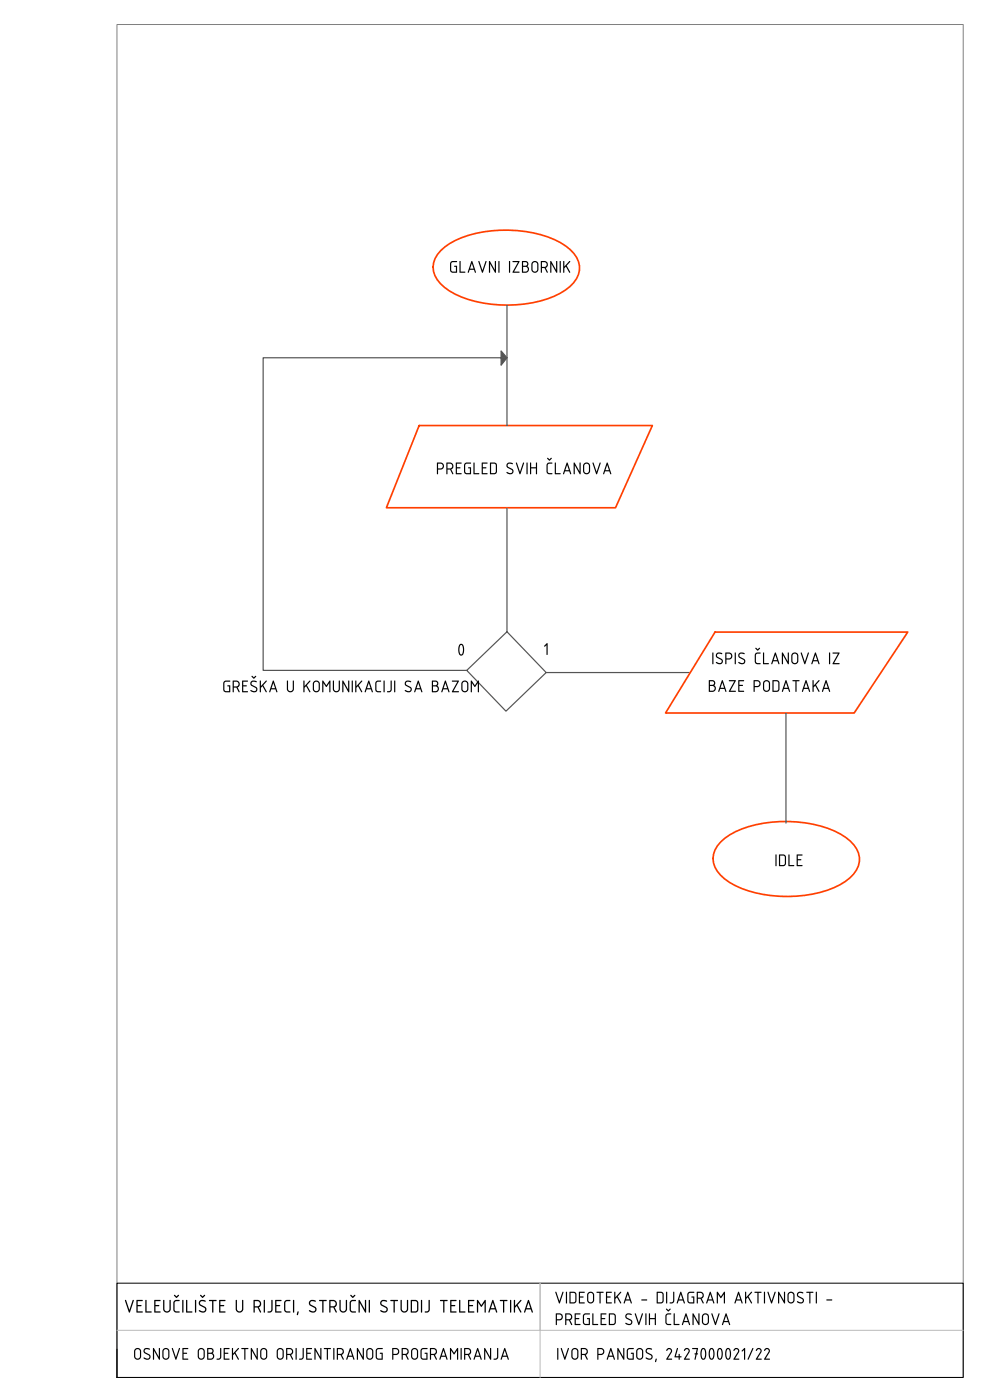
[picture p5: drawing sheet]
<svg xmlns="http://www.w3.org/2000/svg" width="210mm" height="297mm" viewBox="0 0 210 297" stroke-linecap="round" stroke-linejoin="round" font-family="sans-serif">
<!-- layer: OKVIR_unutarnji -->
<path d="M24.8 5.2h179.5v287h-179.5z" fill="none" stroke="#808080" stroke-width=".21"/>
<!-- layer: OKVIR_unut-iRC -->
<path d="M24.8 286.2v6" fill="none" stroke="#000" stroke-width=".21"/>
<!-- layer: OKVIR -->
<path d="M24.8 272.2h179.5v20h-179.5z" fill="none" stroke="#000" stroke-width=".21"/>
<path d="M114.5 272.2v20M24.8 282.2h179.5" fill="none" stroke="#bababa" stroke-width=".21"/>
<!-- layer: Pecat -->
<g fill="#000">
<path d="M95.5 55.6l.4-.2h1v.2h-.9l-.3 .3v1.4l.2 .2 .8 .1v-1h-.3l-.1-.2h.6v1.5h-1l-.4-.3zM97.4 55.4h.3v2.2h.9v.3l-1.2-.1zM100.1 55.9l-.4 1.1h.7zM100 55.4h.2l.7 2.5-.2-.1-.2-.6h-.9l-.2 .6h-.2zM101.5 55.4h.2l.6 1.9 .7-1.9h.2l-.8 2.5-.2-.1zM103.7 55.4h.2l1 1.8v-1.8h.3l-.1 2.5-.1-.1-1.1-1.8v1.8h-.2zM105.7 55.4h.2v2.5l-.2-.1zM108 55.4h.2l-.1 2.5-.2-.1zM108.7 55.4h1.5l-1.2 2.2h1.1v.3l-1.4-.1 1.1-2.2h-1.1zM110.7 55.4h.7a.62 .62 0 0 1 .6 .4 .62 .62 0 0 1-.2 .7 .74 .74 0 0 1 .4 .8 .74 .74 0 0 1-.8 .6l-.7-.1zM110.9 55.6v.8h.5a.37 .37 0 0 0 .4-.4 .37 .37 0 0 0-.4-.4zM110.9 56.6v1h.5a.5 .5 0 0 0 .5-.5 .5 .5 0 0 0-.5-.5zM113 55.8l-.1 1.3a.5 .5 0 0 0 .5 .5 .5 .5 0 0 0 .5-.5v-1a.5 .5 0 0 0-.3-.5 .5 .5 0 0 0-.6 .2zM113 55.5a.75 .75 0 0 1 1.2 .6v1a.75 .75 0 0 1-.8 .8 .75 .75 0 0 1-.7-.8v-1.2zM114.7 55.4h.7a.75 .75 0 0 1 .8 .6 .75 .75 0 0 1-.5 .8l.5 1h-.2l-.5-.9h-.6v.9l-.2 .1zM114.9 55.6v1h.5a.5 .5 0 0 0 .5-.5 .5 .5 0 0 0-.5-.5zM116.7 55.4h.2l1 1.8v-1.8h.3l-.1 2.5-.1-.1-1.1-1.8v1.8h-.2zM118.7 55.4h.2v2.5l-.2-.1zM119.4 55.4h.3v1.1l1-1.1h.2l-.7 .9 .7 1.4v.1h-.2l-.7-1.3-.3 .4v.9h-.3z"/>
<path d="M92.7 98.2l.7-.1a.75 .75 0 0 1 .8 .7 .75 .75 0 0 1-.8 .8h-.5v.9l-.2 .1zM92.9 98.3v1h.5a.5 .5 0 0 0 .5-.5 .5 .5 0 0 0-.5-.5zM94.7 98.2l.7-.1a.75 .75 0 0 1 .8 .6 .75 .75 0 0 1-.5 .8l.4 1-.2 .1-.5-1h-.5v.9l-.2 .1zM94.9 98.3v1h.5a.5 .5 0 0 0 .5-.5 .5 .5 0 0 0-.5-.5zM96.7 98.2h1.2l-.1 .1h-.9v.8l.8 .1-.1 .1h-.7v1h.9v.3l-1.1-.1zM98.5 98.4l.4-.3 1 .1-.1 .1h-.9l-.2 .3v1.4l.1 .3h.9v-1h-.4v-.1h.6l-.1 1.4h-.9l-.4-.3zM100.4 98.2h.3v2.1h.9v.3l-1.2-.1zM102.2 98.2h1.2l-.1 .1h-.9v.8l.8 .1-.1 .1h-.7v1h.9v.3l-1.1-.1zM103.9 98.2l1-.1 .4 .3 .1 1.7-.3 .4h-1.2zM104.2 98.3v2h.7l.3-.3v-1.4l-.3-.3zM107.5 98.4a.9 .9 0 0 1 1.3-.1l-.2 .2a.64 .64 0 0 0-1 .1l.2 .4 .8 .4a.65 .65 0 0 1 .2 .8 .65 .65 0 0 1-.8 .4l-.6-.3 .1-.2a.62 .62 0 0 0 .7 .2 .62 .62 0 0 0 .4-.4l-1-.7-.2-.3zM109.5 98.1h.1l.7 2 .6-2 .2 .1-.8 2.4-.1-.1zM111.6 98.2h.3l-.1 2.4-.2-.1zM112.4 98.2h.2v.9h1v-.9h.3l-.1 2.4-.2-.1v-1.2h-1v1.2h-.2zM116 98.4l.4-.3 .7 .1v.1l-.8 .1-.2 .2 .1 1.6 .2 .1h.7v.3h-.7l-.4-.3zM116 97.2l.2-.1 .3 .3 .4-.3 .1 .1-.5 .5zM117.6 98.2h.3v2.1h.9v.3l-1.2-.1zM120.3 98.6l-.4 1.1h.7zM120.2 98.1h.2l.7 2.5h-.2l-.2-.6h-.9l-.2 .6-.2-.1zM121.6 98.2l.3-.1 1 1.9v-1.8h.2v2.4h-.2l-1-1.9v1.8h-.3zM124.1 98.4l-.2 .3v1.1a.5 .5 0 0 0 .5 .5 .5 .5 0 0 0 .5-.5v-1a.5 .5 0 0 0-.3-.4 .5 .5 0 0 0-.5 0zM123.8 98.4a.75 .75 0 0 1 .8-.3 .75 .75 0 0 1 .5 .7v1a.75 .75 0 0 1-.7 .8 .75 .75 0 0 1-.8-.8zM125.7 98.1h.2l.6 2 .7-2 .2 .1-.8 2.4-.2-.1zM128.8 98.6l-.4 1.1h.7zM128.7 98.1h.2l.7 2.5h-.2l-.2-.6h-.9l-.2 .6-.2-.1z"/>
<path d="M47.4 144.6l.4-.3 1 .1v.2h-.9l-.3 .3v1.4l.2 .2 .8 .1v-1h-.3l-.1-.2h.6v1.4h-1l-.4-.2zM49.3 144.4l.8-.1a.75 .75 0 0 1 .7 .6 .75 .75 0 0 1-.4 .9l.4 1h-.2l-.5-1h-.5v1h-.2zM49.6 144.6v1h.5a.5 .5 0 0 0 .5-.5 .5 .5 0 0 0-.5-.5zM51.3 144.4h1.3l-.1 .2h-.9v.7l.7 .1v.2h-.7v1h.9v.2h-1.2zM53.3 143.4h.2l.3 .3 .4-.4 .1 .2-.5 .5zM53.3 144.5a.92 .92 0 0 1 1.2 .1l-.2 .1a.56 .56 0 0 0-1 .3l.1 .2 .8 .5a.64 .64 0 0 1 .3 .8 .64 .64 0 0 1-.8 .3l-.6-.3 .1-.2a.62 .62 0 0 0 .7 .3 .62 .62 0 0 0 .4-.5l-1-.7-.2-.6zM55.1 144.4h.2v1.1l1.1-1.1h.2l-.8 .9 .8 1.4-.1 .1h-.1l-.7-1.3-.4 .4v.9h-.2zM58 144.9l-.4 1.1h.7zM57.9 144.4h.2l.7 2.4h-.2l-.2-.6h-.9l-.2 .6h-.2zM60.8 144.4h.3v1.7a.5 .5 0 0 0 .5 .5 .5 .5 0 0 0 .5-.5v-1.8l.2 .1v1.7a.75 .75 0 0 1-.7 .7 .75 .75 0 0 1-.8-.7zM64.3 144.4h.3v1.1l1-1.1h.2l-.7 .9 .7 1.4v.1h-.2l-.7-1.3-.3 .4v.9h-.3zM66.8 144.7l-.2 .3v1.1a.5 .5 0 0 0 .5 .5 .5 .5 0 0 0 .5-.5v-1a.5 .5 0 0 0-.3-.5 .5 .5 0 0 0-.5 .1zM66.7 144.4a.75 .75 0 0 1 1.1 .7v1a.75 .75 0 0 1-.7 .7 .75 .75 0 0 1-.8-.7v-1.2zM68.3 144.4h.2l.7 1 .7-1h.2l-.1 2.4h-.2v-1.9l-.6 .8-.6-.8v1.9h-.3zM70.6 144.4h.2v1.7a.5 .5 0 0 0 .5 .5 .5 .5 0 0 0 .5-.5l.1-1.8 .2 .1v1.7a.75 .75 0 0 1-.8 .7 .75 .75 0 0 1-.7-.7zM72.6 144.4h.2l1 1.8v-1.8h.3l-.1 2.4h-.1l-1.1-1.9v1.9h-.2zM74.6 144.4h.2v2.4h-.2zM75.3 144.4h.3v1.1l1-1.1h.2l-.7 .9 .7 1.4v.1h-.2l-.7-1.3-.3 .4v.9h-.3zM78.2 144.9l-.4 1.1h.8zM78.1 144.4h.2l.7 2.4h-.1l-.2-.6h-.9l-.2 .6h-.3zM79.8 144.5l.3-.2 .7 .1v.2h-.8l-.2 .3 .1 1.5 .2 .2h.7v.2h-.7l-.4-.2-.1-1.8zM81.3 144.4h.3l-.1 2.4h-.2zM82.8 144.4h.3v1.8a.57 .57 0 0 1-.4 .6 .57 .57 0 0 1-.6-.2 .47 .47 0 0 0 .7-.4zM83.6 144.4h.2v2.4h-.2zM86.1 144.4a.78 .78 0 0 1 1.1 .2l-.2 .1a.64 .64 0 0 0-.9 .2l.1 .3 .8 .5a.65 .65 0 0 1 .3 .8 .65 .65 0 0 1-.8 .3l-.6-.3 .1-.2a.62 .62 0 0 0 .6 .3 .62 .62 0 0 0 .5-.5l-1.1-.7-.2-.2v-.4zM88.7 144.9l-.4 1.1h.8zM88.6 144.4h.2l.7 2.4h-.1l-.2-.6h-.9l-.2 .6h-.3zM91.6 144.4l.7-.1a.62 .62 0 0 1 .6 .4 .62 .62 0 0 1-.2 .7 .74 .74 0 0 1 .4 .9 .74 .74 0 0 1-.8 .5h-.7zM91.8 144.6v.7h.5a.37 .37 0 0 0 .4-.3 .37 .37 0 0 0-.4-.4zM91.8 145.6v1h.5a.5 .5 0 0 0 .5-.5 .5 .5 0 0 0-.5-.5zM94.5 144.9l-.4 1.1h.7zM94.3 144.4h.3l.7 2.4h-.2l-.2-.6h-.9l-.2 .6h-.2zM95.8 144.4h1.5l-1.1 2.2h1.1v.2h-1.5l1.2-2.2h-1.1zM98.3 144.7l-.2 .3v1.1a.5 .5 0 0 0 .5 .5 .5 .5 0 0 0 .5-.5v-1a.5 .5 0 0 0-.3-.5 .5 .5 0 0 0-.5 .1zM98 144.6a.74 .74 0 0 1 .9-.2 .74 .74 0 0 1 .4 .7v1a.75 .75 0 0 1-.7 .7 .75 .75 0 0 1-.8-.7v-1.2zM99.8 144.4h.2l.7 1 .7-1h.2l-.1 2.4h-.2v-1.9l-.6 .8-.6-.8v1.9h-.3z"/>
<path d="M26.6 275.7h.1l.7 2.1 .7-2.1 .3 .1-.9 2.6-.2-.1-.8-2.4zM29 275.7l1.3 .1-.1 .2h-1v.8h.8l-.1 .2h-.7v1.1h1v.3l-1.3-.1zM30.8 275.8h.3v2.3h1v.3l-1.3-.1zM32.7 275.8h1.4l-.1 .2h-1v.8h.8l-.1 .2h-.7v1.1h1v.3l-1.3-.1zM34.7 275.7l.2 .1v1.8a.54 .54 0 0 0 .5 .5 .54 .54 0 0 0 .5-.5l.1-1.9 .2 .1v1.8a.81 .81 0 0 1-.8 .8 .81 .81 0 0 1-.8-.8zM36.9 276l.4-.3 .8 .1-.1 .2h-.8l-.2 .3 .1 1.7 .2 .1h.7v.3h-.7l-.4-.3zM36.9 274.7l.2-.1 .3 .4 .4-.4 .2 .2-.6 .5zM38.7 275.7l.2 .1-.1 2.6-.2-.1zM39.5 275.7l.2 .1v2.3h1v.3l-1.2-.1zM41.4 275.7l.2 .1-.1 2.6-.2-.1zM42.4 274.7l.2-.1 .4 .4 .3-.4 .2 .2-.6 .5zM42.3 276a.98 .98 0 0 1 1.3 0l-.1 .1a.69 .69 0 0 0-1.1 .2l.1 .4 .9 .4a.69 .69 0 0 1 .3 .9 .69 .69 0 0 1-.8 .4l-.7-.3 .1-.2a.67 .67 0 0 0 .7 .2 .67 .67 0 0 0 .5-.5l-1-.6a.64 .64 0 0 1-.2-1zM44.3 275.8h1.6v.2h-.6l-.1 2.4-.2-.1v-2.3h-.6zM46.5 275.7l1.3 .1v.2h-1.1v.8h.9l-.1 .2h-.8v1.1h1.1v.3l-1.3-.1zM50 275.7l.3 .1v1.8a.54 .54 0 0 0 .5 .5 .54 .54 0 0 0 .5-.5l.1-1.9 .2 .1v1.8a.81 .81 0 0 1-.8 .8 .81 .81 0 0 1-.8-.8zM53.8 275.7h.1a1.26 1.26 0 0 1 1.4 .4 .86 .86 0 0 1-.4 1.2l.5 1-.3 .1-.5-1.1h-.6v1l-.2 .1zM54 276v1h.6a.54 .54 0 0 0 .5-.5 .54 .54 0 0 0-.5-.5zM55.9 275.8h.3l-.1 2.6-.2-.1zM57.6 275.7l.2 .1v1.9a.66 .66 0 0 1-.4 .6 .66 .66 0 0 1-.7 0l.1-.2a.5 .5 0 0 0 .7-.4zM58.4 275.7l1.3 .1-.1 .2h-1v.8h.8v.2h-.8v1.1h1v.3l-1.2-.1zM60.3 276l.5-.3 .8 .1-.1 .2h-.8l-.2 .3 .1 1.7 .2 .1h.7v.3h-.7l-.5-.3zM62.2 275.7l.2 .1-.1 2.6-.2-.1zM63.1 278.2l.2-.1v.2l-.1 .6h-.2zM65.8 275.8a.85 .85 0 0 1 1.2 .2l-.2 .1a.69 .69 0 0 0-1 .2l.1 .4 .9 .4a.7 .7 0 0 1 .3 .9 .7 .7 0 0 1-.9 .4l-.7-.3 .1-.2a.67 .67 0 0 0 .7 .2 .67 .67 0 0 0 .6-.5l-1-.6a.69 .69 0 0 1-.1-1.2zM67.7 275.7l1.6 .1-.1 .2h-.6l-.1 2.4-.2-.1v-2.3h-.6zM69.9 275.7h.1a1.26 1.26 0 0 1 1.3 .4 .86 .86 0 0 1-.3 1.2l.4 1-.2 .1-.5-1.1h-.6v1l-.2 .1zM70.1 276v1h.5a.54 .54 0 0 0 .6-.5 .54 .54 0 0 0-.6-.5zM72.1 275.7l.2 .1v1.8a.54 .54 0 0 0 .5 .5 .54 .54 0 0 0 .5-.5l.1-1.9 .2 .1v1.8a.81 .81 0 0 1-.8 .8 .81 .81 0 0 1-.8-.8zM74.2 276l.5-.3 .8 .1-.1 .2h-.8l-.2 .3 .1 1.7 .2 .1h.7v.3h-.7l-.5-.3zM74.3 274.7l.2-.1 .3 .4 .4-.4 .2 .2-.6 .5zM76.1 275.7h.2l1.1 2v-1.9h.3l-.1 2.6h-.2l-1.1-2v1.9h-.3zM78.2 275.8h.3l-.1 2.6-.2-.1zM80.8 275.9a.99 .99 0 0 1 1.3 .1l-.2 .1a.69 .69 0 0 0-1 .2l.1 .4 .9 .4a.7 .7 0 0 1 .3 .9 .7 .7 0 0 1-.9 .4l-.6-.3 .1-.2a.67 .67 0 0 0 .6 .2 .67 .67 0 0 0 .6-.5l-1-.6a.67 .67 0 0 1-.2-1.1zM82.8 275.7l1.6 .1-.1 .2h-.6v2.4l-.2-.1v-2.3h-.7zM85 275.7l.2 .1v1.8a.54 .54 0 0 0 .6 .5 .54 .54 0 0 0 .5-.5l.1-1.9 .2 .1v1.8a.81 .81 0 0 1-.8 .8 .81 .81 0 0 1-.9-.8zM87.2 275.7h1l.4 .3 .1 1.9-.3 .4h-1.3zM87.4 276v2.1h.7l.4-.3v-1.5l-.4-.3zM89.3 275.7l.2 .1v2.6l-.2-.1zM90.9 275.7l.2 .1v1.9a.66 .66 0 0 1-.3 .6 .66 .66 0 0 1-.7 0v-.2a.5 .5 0 0 0 .8-.4zM93.4 275.7l1.5 .1v.2h-.6l-.1 2.4-.2-.1v-2.3h-.6zM95.5 275.7l1.3 .1v.2h-1.1v.8h.8v.2h-.8v1.1h1.1v.3l-1.3-.1zM97.4 275.7l.2 .1v2.3h1v.3l-1.2-.1zM99.3 275.7l1.3 .1-.1 .2h-1v.8h.8v.2h-.8v1.1h1v.3l-1.3-.1zM101.2 275.7h.2l.7 1.1 .7-1.1 .2 .1v2.6l-.2-.1v-2l-.8 .9-.6-.9v2h-.3zM104.5 276.3l-.4 1.2h.8zM104.4 275.8h.2l.9 2.4-.1 .2h-.2l-.2-.7h-1l-.2 .7-.2-.1zM106.1 275.7l1.5 .1-.1 .2h-.6v2.4l-.2-.1v-2.3h-.6zM108.2 275.7l.2 .1v2.6l-.2-.1zM109 275.7l.2 .1v1.2l1.2-1.3 .2 .1-.8 1 .8 1.4-.1 .2h-.1l-.8-1.4-.4 .4v.9h-.2zM112.1 276.3l-.4 1.2h.8zM112 275.8h.2l.8 2.4-.1 .2h-.1l-.2-.7h-1l-.2 .7-.3-.1z"/>
<path d="M117.8 274h.2l.6 1.9 .7-1.9h.2l-.8 2.5-.2-.1zM120.1 274h.2l-.1 2.5-.2-.1zM120.8 274h1l.4 .2 .1 1.8-.3 .4h-1.2zM121 274.2v2h.7l.3-.3v-1.4l-.3-.3zM122.8 274h1.2l-.1 .2h-.9v.8h.8l-.1 .2h-.7v1h.9v.3l-1.1-.1zM124.9 274.4l-.1 .2v1.1a.5 .5 0 0 0 .5 .5 .5 .5 0 0 0 .5-.5v-1a.49 .49 0 0 0-.3-.5 .49 .49 0 0 0-.6 .2zM124.7 274.2a.74 .74 0 0 1 .8-.2 .74 .74 0 0 1 .5 .7v1a.75 .75 0 0 1-.7 .8 .75 .75 0 0 1-.8-.8v-1.1zM126.5 274h1.5l-.1 .2h-.5l-.1 2.3-.2-.1v-2.2h-.5zM128.6 274h1.2l-.1 .2h-.9v.8h.7l-.1 .2h-.6v1h.9v.3l-1.2-.1zM130.3 274h.2v1.1l1.1-1.1h.2l-.8 1 .7 1.3v.1h-.2l-.7-1.2-.3 .3v.9h-.2zM133.1 274.5l-.3 1.1h.7zM133 274h.2l.7 2.5-.1-.1-.2-.6h-.9l-.2 .6h-.2zM136.1 275.6h1.1l.1 .2h-1.2zM139.3 274h1l.4 .2 .1 1.8-.3 .4h-1.2zM139.5 274.2v2h.7l.3-.3v-1.4l-.3-.3zM141.3 274h.2l-.1 2.5-.1-.1zM142.8 274h.2v1.8a.57 .57 0 0 1-.3 .6 .57 .57 0 0 1-.7-.1l.1-.1a.47 .47 0 0 0 .7-.4zM144.4 274.5l-.4 1.1h.7zM144.3 274h.2l.7 2.5-.2-.1-.2-.6h-.9l-.2 .6h-.2zM145.8 274.2l.4-.2h1.1l-.1 .2h-.9l-.3 .3v1.4l.2 .3h.8v-1h-.3l-.1-.2h.7l-.1 1.5h-1l-.4-.3zM147.8 274h.7a.75 .75 0 0 1 .8 .6 .75 .75 0 0 1-.5 .8l.4 1h-.2l-.5-.9h-.5v.9l-.2 .1zM148 274.2v1h.5a.5 .5 0 0 0 .5-.5 .5 .5 0 0 0-.5-.5zM150.6 274.5l-.3 1.1h.7zM150.5 274h.2l.7 2.5-.1-.1-.2-.6h-.9l-.2 .6h-.2zM152 274h.2l.7 1 .6-1h.3l-.1 2.5-.2-.1v-1.9l-.7 .8-.5-.8v1.9h-.3zM156.6 274.5l-.3 1.1h.7zM156.5 274h.2l.7 2.5-.1-.1-.2-.6h-.9l-.2 .6h-.2zM158.1 274h.2v1.1l1-1.1h.2l-.7 1 .7 1.3-.1 .1h-.1l-.7-1.2-.3 .3v.9h-.3zM160.1 274h1.4l-.1 .2h-.5l-.1 2.3-.2-.1v-2.2h-.5zM162 274h.3l-.1 2.5-.2-.1zM162.8 274h.2l.6 1.9 .7-1.9h.2l-.8 2.5-.2-.1zM165.1 274h.1l1 1.9v-1.9h.3l-.1 2.5-.1-.1-1.1-1.8v1.8h-.2zM167.5 274.3l-.3 .3v1.1a.5 .5 0 0 0 .5 .5 .5 .5 0 0 0 .5-.5v-1a.5 .5 0 0 0-.2-.4 .5 .5 0 0 0-.5 0zM167.1 274.3a.75 .75 0 0 1 .9-.3 .75 .75 0 0 1 .5 .7v1a.75 .75 0 0 1-.8 .8 .75 .75 0 0 1-.7-.8zM169.1 274.2a.9 .9 0 0 1 1.3 0l-.2 .1a.64 .64 0 0 0-1 .2l.2 .4 .8 .4a.65 .65 0 0 1 .2 .8 .65 .65 0 0 1-.8 .4l-.6-.3 .1-.2a.62 .62 0 0 0 .7 .2 .62 .62 0 0 0 .4-.5l-1-.6-.2-.3zM171 274h1.5l-.1 .2h-.5l-.1 2.3-.2-.1v-2.2h-.5zM173.1 274h.1v2.5l-.2-.1zM175.3 275.6h1.1l.1 .2h-1.2z"/>
<path d="M28.8 286.4l-.1 1.2a.5 .5 0 0 0 .5 .5 .5 .5 0 0 0 .5-.5v-1a.5 .5 0 0 0-.4-.4 .5 .5 0 0 0-.5 .2zM28.5 286.2a.75 .75 0 0 1 .9-.3 .75 .75 0 0 1 .5 .7v1a.75 .75 0 0 1-.7 .8 .75 .75 0 0 1-.8-.8zM30.7 286a.78 .78 0 0 1 1.1 .1l-.2 .2a.64 .64 0 0 0-.9 .1l.1 .4 .8 .4a.65 .65 0 0 1 .3 .8 .65 .65 0 0 1-.8 .4l-.6-.3 .1-.2a.62 .62 0 0 0 .6 .3 .62 .62 0 0 0 .5-.5l-1.1-.7-.2-.3v-.3zM32.5 285.9h.1l1.1 1.9v-1.8h.2v2.4h-.2l-1-1.9v1.8h-.3zM34.8 286.4l-.1 1.2a.5 .5 0 0 0 .5 .5 .5 .5 0 0 0 .5-.5v-1a.5 .5 0 0 0-.4-.4 .5 .5 0 0 0-.5 .2zM34.8 286a.75 .75 0 0 1 1.1 .6v1a.75 .75 0 0 1-.7 .8 .75 .75 0 0 1-.8-.8v-1.1zM36.5 285.9h.2l.6 2 .7-2 .2 .1-.9 2.4-.1-.1zM38.7 285.9l1.2 .1v.1h-1v.8l.8 .1-.1 .1h-.7v1h1v.3l-1.2-.1zM42.3 286.4l-.1 1.2a.5 .5 0 0 0 .5 .5 .5 .5 0 0 0 .5-.5v-1a.5 .5 0 0 0-.4-.4 .5 .5 0 0 0-.5 .2zM42.3 286a.75 .75 0 0 1 1.1 .6v1a.75 .75 0 0 1-.7 .8 .75 .75 0 0 1-.8-.8v-1.1zM44 285.9h.7a.62 .62 0 0 1 .6 .4 .62 .62 0 0 1-.2 .7 .74 .74 0 0 1 .3 .9 .74 .74 0 0 1-.7 .5l-.8-.1zM44.2 286.1v.8h.5a.37 .37 0 0 0 .4-.4 .37 .37 0 0 0-.4-.4zM44.2 287.1v1h.5a.5 .5 0 0 0 .5-.5 .5 .5 0 0 0-.5-.5zM46.7 285.9l.2 .1v1.8a.57 .57 0 0 1-.3 .6 .57 .57 0 0 1-.7-.2l.1-.1a.47 .47 0 0 0 .7-.3zM47.4 286h1.3l-.1 .1h-.9v.8l.7 .1v.1h-.7v1h.9v.3l-1.2-.1zM49.2 286h.2v1.1l1.1-1.2 .2 .1-.8 .9 .8 1.3-.1 .2h-.1l-.7-1.3-.4 .3v.9h-.2zM51.2 285.9l1.5 .1-.1 .1h-.5l-.1 2.3-.2-.1v-2.2h-.6zM53.2 285.9h.2l1 1.9v-1.8h.3l-.1 2.4h-.1l-1.1-1.9v1.8h-.2zM55.5 286.4l-.1 1.2a.5 .5 0 0 0 .5 .5 .5 .5 0 0 0 .5-.5v-1a.5 .5 0 0 0-.3-.4 .5 .5 0 0 0-.6 .2zM55.3 286.2a.75 .75 0 0 1 .8-.3 .75 .75 0 0 1 .6 .7v1a.75 .75 0 0 1-.8 .8 .75 .75 0 0 1-.7-.8zM59 286.4l-.1 1.2a.5 .5 0 0 0 .5 .5 .5 .5 0 0 0 .5-.5v-1a.5 .5 0 0 0-.3-.4 .5 .5 0 0 0-.6 .2zM59 286a.75 .75 0 0 1 1.2 .6v1a.75 .75 0 0 1-.8 .8 .75 .75 0 0 1-.7-.8v-1.1zM60.7 285.9h.7a.75 .75 0 0 1 .8 .6 .75 .75 0 0 1-.5 .8l.5 1-.2 .1-.5-1h-.6v.9l-.2 .1zM60.9 286.1v1h.5a.5 .5 0 0 0 .5-.5 .5 .5 0 0 0-.5-.5zM62.7 286h.2v2.4l-.2-.1zM64.2 285.9l.2 .1v1.8a.57 .57 0 0 1-.3 .6 .57 .57 0 0 1-.7-.2l.1-.1a.47 .47 0 0 0 .7-.3zM64.9 286h1.3l-.1 .1h-.9v.8l.7 .1v.1h-.7v1h.9v.3l-1.2-.1zM66.7 286l.2-.1 1 1.9v-1.8h.3l-.1 2.4h-.1l-1.1-1.9v1.8h-.2zM68.7 285.9l1.5 .1-.1 .1h-.6v2.3l-.2-.1v-2.2h-.6zM70.7 285.9l.2 .1v2.4l-.2-.1zM71.5 285.9h.7a.75 .75 0 0 1 .7 .6 .75 .75 0 0 1-.4 .8l.4 1-.2 .1-.5-1h-.5v.9l-.2 .1zM71.7 286.1v1h.5a.5 .5 0 0 0 .5-.5 .5 .5 0 0 0-.5-.5zM74.3 286.4l-.4 1.1h.8zM74.2 285.9h.2l.7 2.5h-.2l-.1-.6h-1l-.1 .6-.3-.1zM75.7 286l.2-.1 1 1.9v-1.8h.3l-.1 2.4h-.1l-1.1-1.9v1.8h-.2zM78 286.4l-.1 1.2a.5 .5 0 0 0 .5 .5 .5 .5 0 0 0 .5-.5v-1a.5 .5 0 0 0-.3-.4 .5 .5 0 0 0-.6 .2zM77.8 286.2a.75 .75 0 0 1 .8-.3 .75 .75 0 0 1 .6 .7v1a.75 .75 0 0 1-.8 .8 .75 .75 0 0 1-.7-.8zM79.8 286.2l.4-.3 1 .1-.1 .1h-.9l-.3 .3v1.5l.2 .2h.8v-1h-.3l-.1-.1h.7l-.1 1.4h-.9l-.4-.3zM83.2 285.9h.7a.75 .75 0 0 1 .8 .7 .75 .75 0 0 1-.8 .8h-.5v.9l-.2 .1zM83.4 286.1v1h.5a.5 .5 0 0 0 .5-.5 .5 .5 0 0 0-.5-.5zM85.2 286l.7-.1a.75 .75 0 0 1 .8 .6 .75 .75 0 0 1-.5 .8l.5 1-.3 .1-.4-1h-.6v.9l-.2 .1zM85.4 286.1v1h.5a.5 .5 0 0 0 .5-.5 .5 .5 0 0 0-.5-.5zM87.5 286.4l-.1 1.2a.5 .5 0 0 0 .5 .5 .5 .5 0 0 0 .5-.5v-1a.5 .5 0 0 0-.3-.4 .5 .5 0 0 0-.6 .2zM87.3 286.2a.75 .75 0 0 1 .8-.3 .75 .75 0 0 1 .6 .7v1a.75 .75 0 0 1-.8 .8 .75 .75 0 0 1-.7-.8zM89.4 286h1.3l-.1 .1h-.9l-.3 .3v1.5l.2 .2h.8v-1h-.3l-.1-.1h.7l-.1 1.4h-.9l-.4-.3-.1-1.7zM91.2 285.9h.7a.75 .75 0 0 1 .8 .6 .75 .75 0 0 1-.5 .8l.5 1-.3 .1-.4-1h-.6v.9l-.2 .1zM91.4 286.1v1h.5a.5 .5 0 0 0 .5-.5 .5 .5 0 0 0-.5-.5zM94 286.4l-.3 1.1h.7zM93.9 285.9h.3l.7 2.5h-.2l-.2-.6h-.9l-.2 .6-.2-.1zM95.4 286l.2-.1 .7 1 .7-1 .2 .1-.1 2.4-.2-.1v-1.9l-.6 .9-.6-.9v1.9h-.3zM97.7 286h.2v2.4l-.2-.1zM98.5 285.9h.7a.75 .75 0 0 1 .7 .6 .75 .75 0 0 1-.4 .8l.4 1-.2 .1-.5-1h-.5v.9l-.2 .1zM98.7 286.1v1h.5a.5 .5 0 0 0 .5-.5 .5 .5 0 0 0-.5-.5zM101.3 286.4l-.4 1.1h.8zM101.2 285.9h.2l.7 2.5h-.2l-.2-.6h-.9l-.2 .6-.2-.1zM102.7 286l.2-.1 1 1.9v-1.8h.3l-.1 2.4h-.1l-1.1-1.9v1.8h-.2zM105.4 286h.3v1.8a.57 .57 0 0 1-.4 .6 .57 .57 0 0 1-.6-.2v-.1a.47 .47 0 0 0 .7-.3zM107 286.4l-.3 1.1h.7zM106.9 285.9h.2l.8 2.5h-.2l-.2-.6h-.9l-.2 .6-.2-.1z"/>
<path d="M118.2 285.9l.2 .1v2.4l-.2-.1zM119 285.9h.1l.7 2 .6-2 .3 .1-.9 2.4-.1-.1zM121.5 286.4l-.1 1.2a.5 .5 0 0 0 .5 .5 .5 .5 0 0 0 .5-.5v-1a.5 .5 0 0 0-.3-.4 .5 .5 0 0 0-.6 .2zM121.5 286a.75 .75 0 0 1 1.2 .6v1a.75 .75 0 0 1-.8 .8 .75 .75 0 0 1-.7-.8v-1.1zM123.2 285.9h.7a.75 .75 0 0 1 .8 .6 .75 .75 0 0 1-.5 .8l.4 1-.2 .1-.4-1h-.6v.9l-.2 .1zM123.4 286.1v1h.5a.5 .5 0 0 0 .5-.5 .5 .5 0 0 0-.5-.5zM126.7 285.9h.7a.75 .75 0 0 1 .8 .7 .75 .75 0 0 1-.8 .8h-.5v.9l-.2 .1zM126.9 286.1v1h.5a.5 .5 0 0 0 .5-.5 .5 .5 0 0 0-.5-.5zM129.5 286.4l-.3 1.1h.7zM129.4 285.9h.2l.8 2.5h-.2l-.2-.6h-.9l-.2 .6-.2-.1zM131 285.9h.1l1.1 1.9v-1.8h.2v2.4h-.2l-1-1.9v1.8h-.3zM133 286.2l.4-.3 1 .1-.1 .1h-.8l-.3 .3v1.5l.1 .2h.9v-1h-.4v-.1h.6l-.1 1.4h-.9l-.4-.3zM135.2 286.4v1.2a.5 .5 0 0 0 .5 .5 .5 .5 0 0 0 .5-.5v-1a.5 .5 0 0 0-.4-.4 .5 .5 0 0 0-.6 .2zM135 286.2a.75 .75 0 0 1 .9-.3 .75 .75 0 0 1 .5 .7v1a.75 .75 0 0 1-.7 .8 .75 .75 0 0 1-.8-.8zM137.2 286a.78 .78 0 0 1 1.1 .1l-.2 .2a.64 .64 0 0 0-.9 .1l.1 .4 .8 .4a.65 .65 0 0 1 .3 .8 .65 .65 0 0 1-.8 .4l-.7-.3 .1-.2a.62 .62 0 0 0 .7 .3 .62 .62 0 0 0 .5-.5l-1.1-.7-.2-.3v-.3zM139.1 288.2l.2 .1-.2 .6h-.1zM141.4 286.1l.3-.2a.64 .64 0 0 1 .7 .2 .64 .64 0 0 1 0 .8l-.8 1.2h.9v.2l-1.2 .1v-.2l.9-1.5a.38 .38 0 0 0 0-.4 .38 .38 0 0 0-.4-.2l-.5 .4zM143.6 285.9h.1l.1 .1-.5 1.6h.6v-.4l.2-.1 .1 .5 .3 .1v.2h-.3l-.1 .5-.2-.1v-.4l-.9-.1zM145.2 286.1l.3-.2a.64 .64 0 0 1 .7 .2 .64 .64 0 0 1 0 .8l-.8 1.2h.8l.1 .2-1.2 .1-.1-.2 1-1.5a.38 .38 0 0 0 0-.4 .38 .38 0 0 0-.4-.2l-.5 .4zM146.8 286h1.2l-.2 1 .2 .2-.2 .1-.3 1.1-.2-.1 .2-1-.2-.2 .3-.1 .2-.9h-1zM149.1 286.1a1.71 1.71 0 0 0 .1 2 1.52 1.52 0 0 0 0-2zM148.7 286.1l.5-.2a1.5 1.5 0 0 1 .5 2l-.4 .5h-.1a1.5 1.5 0 0 1-.6-2zM150.8 286.1a1.71 1.71 0 0 0 .1 2 1.52 1.52 0 0 0 0-2zM150.5 286.1l.4-.2a1.5 1.5 0 0 1 .5 2l-.3 .5h-.2a1.5 1.5 0 0 1-.5-2zM152.6 286.1a1.71 1.71 0 0 0 .1 2 1.52 1.52 0 0 0 0-2zM152.2 286.1l.5-.2a1.5 1.5 0 0 1 .5 2l-.4 .5h-.1a1.5 1.5 0 0 1-.6-2zM154.3 286.1a1.71 1.71 0 0 0 .1 2 1.52 1.52 0 0 0 0-2zM154 286.1l.4-.2a1.5 1.5 0 0 1 .5 2l-.3 .5h-.2a1.5 1.5 0 0 1-.5-2zM155.7 286.1l.3-.2a.64 .64 0 0 1 .7 .2 .64 .64 0 0 1 0 .8l-.8 1.2h.8l.1 .2-1.2 .1-.1-.2 1-1.5a.38 .38 0 0 0 0-.4 .38 .38 0 0 0-.4-.2l-.5 .4zM157.8 285.9l.2 .1v2.4l-.2-.1v-2l-.3 .3h-.2zM159.6 285.9l.2 .2-1.2 2.3-.1-.2zM160.4 286.1l.3-.2a.64 .64 0 0 1 .7 .2 .64 .64 0 0 1 0 .8l-.8 1.2h.9v.2l-1.2 .1v-.2l.9-1.5a.38 .38 0 0 0 0-.4 .38 .38 0 0 0-.4-.2l-.5 .4zM162.2 286.1l.3-.2a.64 .64 0 0 1 .7 .2 .64 .64 0 0 1 0 .8l-.8 1.2h.8l.1 .2-1.2 .1-.1-.2 1-1.5a.38 .38 0 0 0 0-.4 .38 .38 0 0 0-.4-.2l-.5 .4z"/>
</g>
<!-- layer: __DIJAGRAM_USE_CASE -->
<path d="M93.5 53.2a18 18 0 0 1 10.8-4.3 24.5 24.5 0 0 1 15.7 3.3 5.4 5.4 0 0 1 2.7 6 8.8 8.8 0 0 1-5.2 4.6 27.4 27.4 0 0 1-21-.4 7.9 7.9 0 0 1-4.6-4.8 4.7 4.7 0 0 1 1.6-4.4zM88.9 90.3h49.4l-7.8 17.4h-48.6z" fill="none" stroke="#ff3f00" stroke-width=".36"/>
<!-- layer: __VEZE -->
<path d="M107.5 75.9l-1.2-1.5v3.1l1.2-1.6h-51.7v66.3h43.2M107.5 64.6v25.7M107.5 107.7v26.3M99 142.2l8.5-8.2 8.3 8.6-8.5 8.2zM115.8 142.6h30.6" fill="none" stroke="#545454" stroke-width=".25"/>
<g fill="#545454">
<path d="M106.2 75.8h1.3v1.7h-1.3z"/>
<path d="M106.2 74.4h1.3v1.5h-1.3z"/>
</g>
<!-- layer: __DIJAGRAM_USE_CASE -->
<path d="M151.6 134.1h40.9l-11.4 17.1h-40zM152.8 178.6a18 18 0 0 1 10.9-4.2 24.5 24.5 0 0 1 15.6 3.2 5.4 5.4 0 0 1 2.7 6.1 8.8 8.8 0 0 1-5.1 4.6 27.4 27.4 0 0 1-21-.5 7.9 7.9 0 0 1-4.6-4.8 4.7 4.7 0 0 1 1.5-4.4z" fill="none" stroke="#ff3f00" stroke-width=".36"/>
<!-- layer: Pecat -->
<g fill="#000">
<path d="M115.4 137l.5-.6 .2 .1v2.4l-.2-.1v-2l-.4 .4z"/>
<path d="M97.7 136.8a1.71 1.71 0 0 0 .1 2 1.52 1.52 0 0 0 0-2zM97.4 136.8l.4-.2a1.5 1.5 0 0 1 .5 2l-.1 .2-.4 .3a1.5 1.5 0 0 1-.5-2.1z"/>
<path d="M151.1 138.4h.2l-.1 2.5-.1-.1zM152.1 138.5a.78 .78 0 0 1 1.1 .1l-.2 .2a.64 .64 0 0 0-.9 .1l.1 .4 .8 .4a.65 .65 0 0 1 .3 .8 .65 .65 0 0 1-.8 .4l-.7-.3 .1-.2a.62 .62 0 0 0 .7 .2 .62 .62 0 0 0 .5-.5l-1.1-.6-.2-.3v-.3zM153.8 138.4h.8a.75 .75 0 0 1 .7 .7 .75 .75 0 0 1-.7 .8h-.5v.9l-.2 .1zM154.1 138.6v1h.5a.5 .5 0 0 0 .5-.5 .5 .5 0 0 0-.5-.5zM155.8 138.4h.3l-.1 2.5-.2-.1zM156.7 138.6a.91 .91 0 0 1 1.2 0l-.1 .2a.64 .64 0 0 0-1 .1l.1 .4 .8 .4a.65 .65 0 0 1 .3 .8 .65 .65 0 0 1-.8 .4l-.6-.3 .1-.2a.62 .62 0 0 0 .6 .2 .62 .62 0 0 0 .5-.5l-1.1-.6-.1-.6zM160.1 138.7l.5-.3h.7l-.1 .2-.7 .1-.2 .2 .1 1.6 .2 .1h.6v.3h-.6l-.5-.3zM160.2 137.4h.2l.3 .3 .3-.3 .2 .1-.5 .5zM161.8 138.4h.3v2.2h.9v.3l-1.2-.1zM164.4 138.9l-.3 1.1h.7zM164.3 138.4h.2l.7 2.5-.1-.1-.2-.5h-.9l-.2 .5h-.2zM165.8 138.4h.2l1.1 1.9v-1.9h.2l-.1 2.5h-.1l-1-1.9v1.8h-.3zM168.2 138.8l-.1 .2v1.1a.5 .5 0 0 0 .5 .5 .5 .5 0 0 0 .5-.5v-1a.49 .49 0 0 0-.3-.4 .49 .49 0 0 0-.6 .1zM167.9 138.7a.75 .75 0 0 1 .9-.3 .75 .75 0 0 1 .5 .7v1a.75 .75 0 0 1-.7 .8 .75 .75 0 0 1-.8-.8zM169.9 138.4h.1l.7 2 .6-2h.3l-.9 2.5-.1-.1zM172.9 138.9l-.3 1.1h.7zM172.8 138.4h.2l.7 2.5-.1-.1-.2-.5h-.9l-.2 .5h-.2zM175.8 138.4h.3l-.1 2.5-.2-.1zM176.6 138.4h1.5l-1.2 2.2h1.1v.3l-1.4-.1 1.1-2.2h-1.1z"/>
<path d="M150.4 144.2h.7a.62 .62 0 0 1 .6 .5 .62 .62 0 0 1-.2 .7 .74 .74 0 0 1 .3 .8 .74 .74 0 0 1-.7 .5h-.8zM150.6 144.5v.7h.5a.37 .37 0 0 0 .3-.3 .37 .37 0 0 0-.3-.4zM150.6 145.5v1h.5a.5 .5 0 0 0 .5-.5 .5 .5 0 0 0-.5-.5zM153.2 144.8l-.4 1.1h.8zM153.1 144.3h.2l.7 2.4h-.2l-.2-.6h-.9l-.2 .6h-.2zM154.6 144.2l1.5 .1-1.2 2.2h1.1v.2h-1.4l1.1-2.2h-1.1zM156.6 144.2l1.2 .1-.1 .2h-.9v.7l.8 .1-.1 .2h-.7v1h.9v.2h-1.1zM159.9 144.2h.7a.75 .75 0 0 1 .7 .8 .75 .75 0 0 1-.7 .7h-.5v1h-.2zM160.1 144.5v1h.5a.5 .5 0 0 0 .5-.5 .5 .5 0 0 0-.5-.5zM162.3 144.6l-.2 .3v1.1a.5 .5 0 0 0 .5 .5 .5 .5 0 0 0 .5-.5v-1a.5 .5 0 0 0-.3-.5 .5 .5 0 0 0-.5 .1zM161.9 144.6a.75 .75 0 0 1 .9-.3 .75 .75 0 0 1 .5 .7v1a.75 .75 0 0 1-.7 .7 .75 .75 0 0 1-.8-.7zM163.9 144.2h.9l.4 .3 .1 1.8-.3 .4h-1.2zM164.1 144.5v2h.7l.3-.3v-1.4l-.3-.3zM166.7 144.8l-.4 1.1h.8zM166.6 144.3h.2l.7 2.4h-.2l-.2-.6h-.9l-.2 .6h-.2zM168.1 144.3h1.5l-.1 .2h-.6v2.2h-.2v-2.2h-.6zM170.9 144.8l-.3 1.1h.7zM170.8 144.3h.2l.7 2.4h-.1l-.2-.6h-.9l-.2 .6h-.2zM172.4 144.2l.2 .1v1.1l1-1.1h.2l-.7 .9 .7 1.4-.1 .1h-.1l-.7-1.3-.3 .4v.9h-.3zM175.2 144.8l-.4 1.1h.8zM175.1 144.3h.2l.7 2.4h-.2l-.2-.6h-.9l-.2 .6h-.2z"/>
<path d="M164.5 181.2l.2 .1-.1 2.4h-.2zM165.3 181.2h.9l.4 .3 .1 1.7-.3 .4-1.2 .1zM165.4 181.5v2h.7l.3-.3v-1.4l-.3-.3zM167.3 181.2l.1 .1v2.2h1v.2h-1.2zM169 181.2l1.2 .1-.1 .2h-.9v.7l.7 .1v.2h-.7v1h.9v.2h-1.2z"/>
<path d="M117.9 278.6l.7-.1a.75 .75 0 0 1 .8 .8 .75 .75 0 0 1-.8 .7h-.5v1h-.2zM118.1 278.8v1h.5a.5 .5 0 0 0 .5-.5 .5 .5 0 0 0-.5-.5zM119.9 278.6l.7-.1a.75 .75 0 0 1 .8 .6 .75 .75 0 0 1-.5 .9l.4 1h-.2l-.4-1h-.6v1h-.2zM120.1 278.8v1h.5a.5 .5 0 0 0 .5-.5 .5 .5 0 0 0-.5-.5zM121.9 278.6h1.2l-.1 .2h-.9v.7l.8 .1-.1 .2h-.7v1h.9v.2h-1.1zM123.9 278.6h1.2l-.1 .2h-.8l-.3 .3v1.4l.1 .2 .9 .1v-1h-.4v-.2h.6l-.1 1.4h-.9l-.4-.2-.1-1.8zM125.6 278.6h.3v2.2h.9v.2h-1.2zM127.4 278.6h1.2l-.1 .2h-.9v.7l.8 .1-.1 .2h-.7v1h.9v.2h-1.1zM129.1 278.6l1-.1 .4 .3 .1 1.8-.3 .4h-1.2zM129.4 278.8v2h.7l.3-.3v-1.4l-.3-.3zM132.9 278.6a.78 .78 0 0 1 1.1 .2l-.2 .1a.64 .64 0 0 0-.9 .2l.1 .4 .8 .4a.65 .65 0 0 1 .3 .8 .65 .65 0 0 1-.8 .3l-.7-.2 .1-.3a.62 .62 0 0 0 .7 .3 .62 .62 0 0 0 .5-.5l-1.1-.7-.2-.2v-.4zM134.7 278.5l.1 .1 .7 1.9 .6-1.9h.3l-.9 2.4h-.1zM136.9 278.6h.2l-.1 2.4h-.1zM137.6 278.6h.3v.9h1v-.9h.2l-.1 2.4h-.1v-1.2h-1v1.2h-.3zM141.2 278.8l.4-.3 .8 .1-.1 .2-.8 .1-.1 .2v1.5l.3 .2h.6v.2h-.7l-.4-.2zM141.2 277.6h.2l.3 .3 .4-.4 .1 .2-.5 .5zM142.9 278.6h.2v2.2h.9v.2h-1.1zM145.5 279.1l-.4 1.1h.7zM145.4 278.6h.2l.7 2.4h-.2l-.2-.6h-.9l-.2 .6h-.2zM146.9 278.6h.2l1 1.8v-1.8h.3l-.1 2.4h-.2l-1-1.8v1.8h-.2zM149.2 279l-.1 1.3a.5 .5 0 0 0 .5 .5 .5 .5 0 0 0 .5-.5v-1a.5 .5 0 0 0-.4-.5 .5 .5 0 0 0-.5 .2zM149 278.9a.75 .75 0 0 1 .8-.3 .75 .75 0 0 1 .6 .7v1a.75 .75 0 0 1-.8 .7 .75 .75 0 0 1-.7-.7zM150.9 278.5l.2 .1 .6 1.9 .7-1.9h.2l-.8 2.4h-.2zM154 279.1l-.4 1.1h.7zM153.9 278.6h.2l.7 2.4h-.2l-.2-.6h-.9l-.2 .6h-.2z"/>
</g>
<!-- layer: __VEZE -->
<path d="M166.7 151.2v23.4" fill="none" stroke="#545454" stroke-width=".25"/>
</svg>
